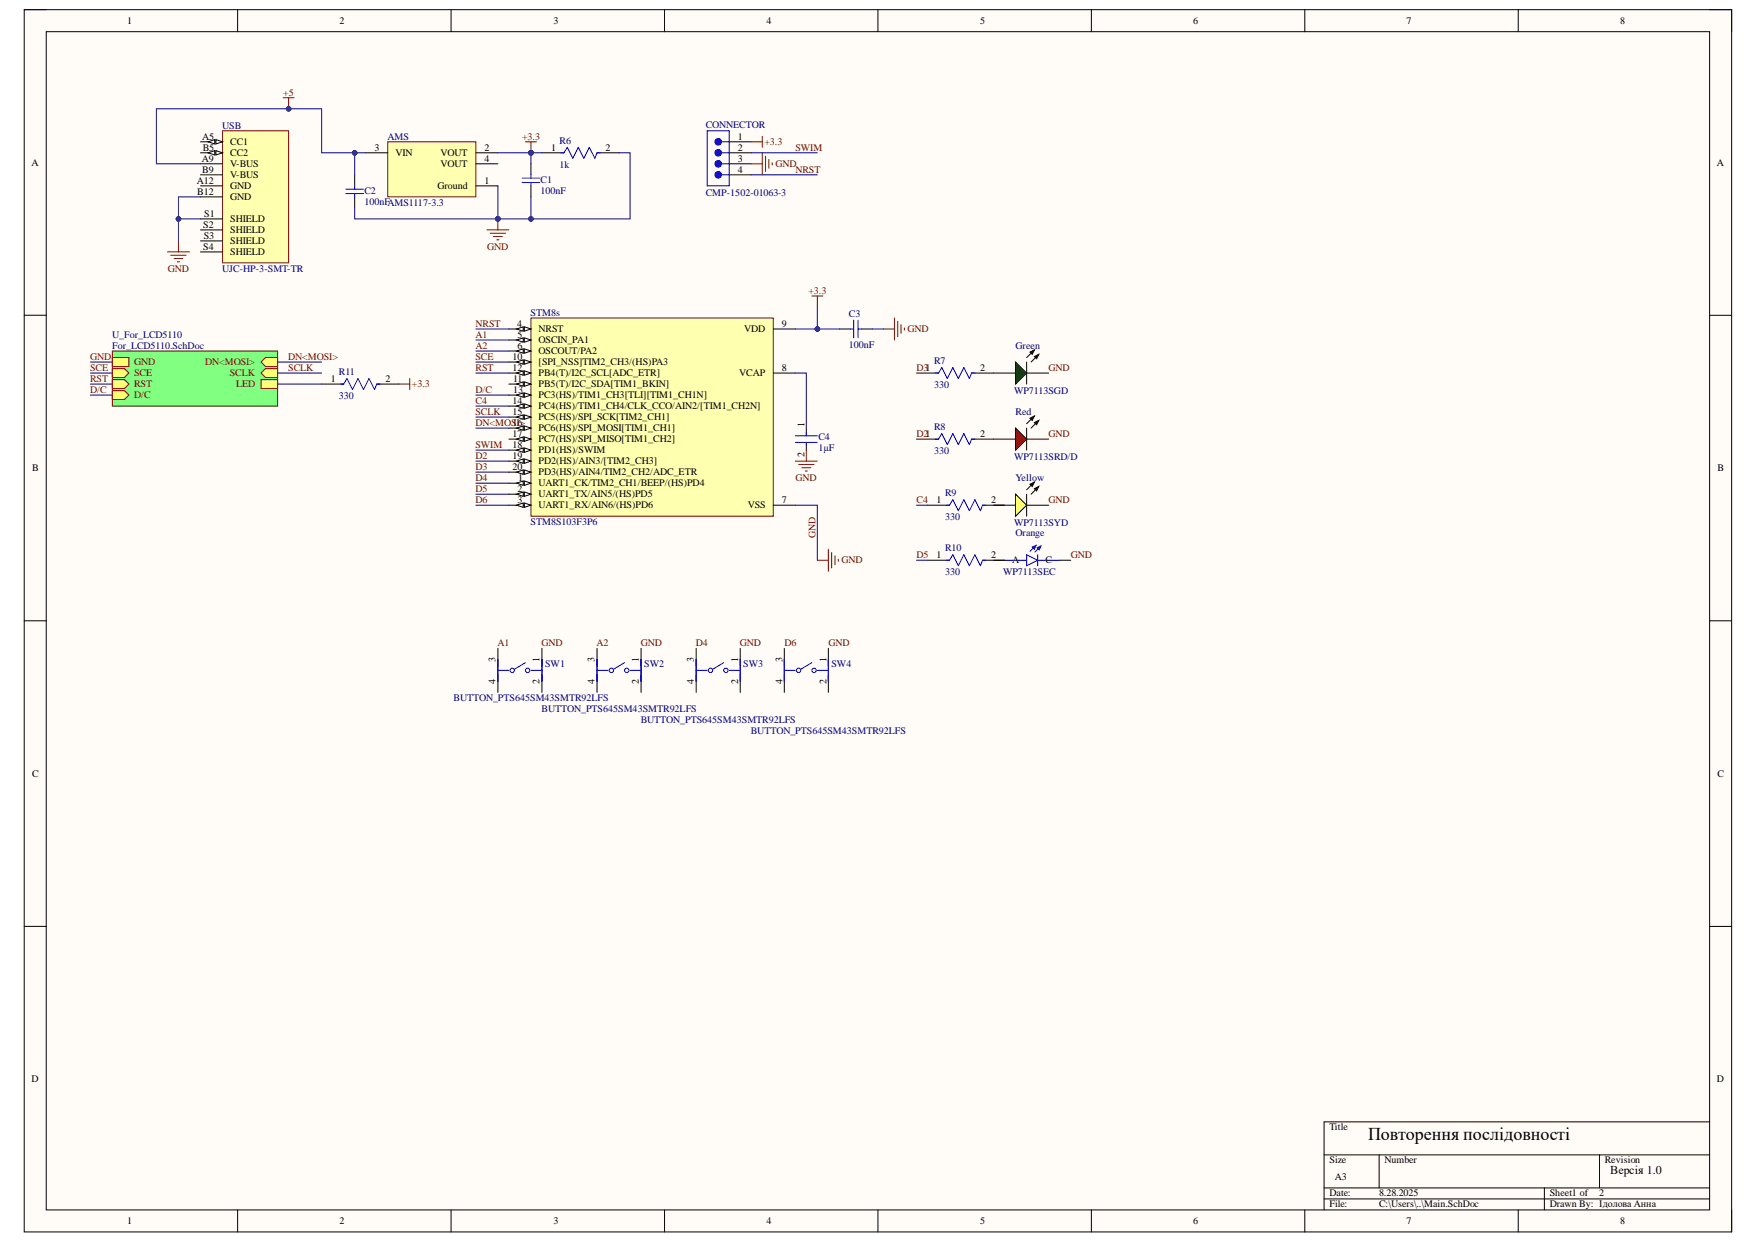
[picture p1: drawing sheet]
<svg xmlns="http://www.w3.org/2000/svg" width="297mm" height="210mm" viewBox="0 0 297 210" stroke-linecap="round" stroke-linejoin="round" font-family="sans-serif">
<defs><g id="words">
<text font-size="3" x="231.3" y="192.6">Повторення послідовності</text>
<text font-size="2" x="272.2" y="198.5">Версія 1.0</text>
<g font-size="1.7">
<text x="21.5" y="4.1">1</text>
<text x="57.4" y="4.1">2</text>
<text x="93.6" y="4.1">3</text>
<text x="129.6" y="4.1">4</text>
<text x="165.7" y="4.1">5</text>
<text x="201.7" y="4.1">6</text>
<text x="237.8" y="4.1">7</text>
<text x="273.9" y="4.1">8</text>
<text x="34.2" y="23.6">A5</text>
<text x="124.7" y="23.6">1</text>
<text x="5.3" y="28">A</text>
<text x="34.1" y="27.3">A9</text>
<text x="34.2" y="29.2">B9</text>
<text x="34.3" y="25.5">B5</text>
<text x="38.9" y="24.5">CC1</text>
<text x="38.9" y="26.4">CC2</text>
<text x="38.9" y="28.3">V-BUS</text>
<text x="63.3" y="25.5">3</text>
<text x="66.9" y="26.4">VIN</text>
<text x="74.5" y="26.4">VOUT</text>
<text x="74.5" y="28.3">VOUT</text>
<text x="81.9" y="25.5">2</text>
<text x="81.9" y="27.3">4</text>
<text x="93.2" y="25.5">1</text>
<text x="102.4" y="25.5">2</text>
<text x="124.7" y="25.5">2</text>
<text x="124.7" y="27.3">3</text>
<text x="124.7" y="29.2">4</text>
<text x="290.3" y="28">A</text>
<text x="33.3" y="31">A12</text>
<text x="33.3" y="32.9">B12</text>
<text x="38.9" y="30.1">V-BUS</text>
<text x="38.9" y="32">GND</text>
<text x="38.9" y="33.8">GND</text>
<text x="74" y="32">Ground</text>
<text x="81.9" y="31">1</text>
<text x="34.4" y="38.5">S2</text>
<text x="34.4" y="40.3">S3</text>
<text x="34.5" y="36.6">S1</text>
<text x="38.9" y="37.6">SHIELD</text>
<text x="38.9" y="39.4">SHIELD</text>
<text x="38.9" y="41.3">SHIELD</text>
<text x="34.4" y="42.2">S4</text>
<text x="38.9" y="43.1">SHIELD</text>
<text x="87.4" y="55.2">4</text>
<text x="87.5" y="57.1">5</text>
<text x="87.5" y="58.9">6</text>
<text x="91.1" y="56.2">NRST</text>
<text x="91.1" y="58">OSCIN_PA1</text>
<text x="91.1" y="59.9">OSCOUT/PA2</text>
<text x="125.8" y="56.2">VDD</text>
<text x="132.2" y="55.2">9</text>
<text x="55.9" y="64.5">1</text>
<text x="65.2" y="64.5">2</text>
<text x="86.7" y="60.8">10</text>
<text x="86.7" y="62.7">12</text>
<text x="86.7" y="64.5">11</text>
<text x="91.1" y="61.7">[SPI_NSS]TIM2_CH3/(HS)PA3</text>
<text x="91.1" y="63.6">PB4(T)/I2C_SCL[ADC_ETR]</text>
<text x="91.1" y="65.5">PB5(T)/I2C_SDA[TIM1_BKIN]</text>
<text x="125" y="63.6">VCAP</text>
<text x="132.2" y="62.7">8</text>
<text x="165.7" y="62.7">2</text>
<text x="86.7" y="68.3">14</text>
<text x="86.7" y="70.1">15</text>
<text x="86.7" y="72">16</text>
<text x="86.7" y="66.4">13</text>
<text x="91.1" y="67.3">PC3(HS)/TIM1_CH3[TLI][TIM1_CH1N]</text>
<text x="91.1" y="69.2">PC4(HS)/TIM1_CH4/CLK_CCO/AIN2/[TIM1_CH2N]</text>
<text x="91.1" y="71">PC5(HS)/SPI_SCK[TIM2_CH1]</text>
<text x="86.7" y="73.8">17</text>
<text x="86.7" y="75.7">18</text>
<text x="86.7" y="77.6">19</text>
<text x="91.1" y="72.9">PC6(HS)/SPI_MOSI[TIM1_CH1]</text>
<text x="91.1" y="74.8">PC7(HS)/SPI_MISO[TIM1_CH2]</text>
<text x="91.1" y="76.6">PD1(HS)/SWIM</text>
<text x="136" y="77.2" transform="rotate(-90 136 77.2)">2</text>
<text x="136" y="72.1" transform="rotate(-90 136 72.1)">1</text>
<text x="165.7" y="73.8">2</text>
<text x="5.4" y="79.7">B</text>
<text x="86.7" y="79.4">20</text>
<text x="87.5" y="83.1">2</text>
<text x="87.6" y="81.3">1</text>
<text x="91.1" y="78.5">PD2(HS)/AIN3/[TIM2_CH3]</text>
<text x="91.1" y="80.3">PD3(HS)/AIN4/TIM2_CH2/ADC_ETR</text>
<text x="91.1" y="82.2">UART1_CK/TIM2_CH1/BEEP/(HS)PD4</text>
<text x="290.3" y="79.7">B</text>
<text x="87.5" y="85">3</text>
<text x="91.1" y="84.1">UART1_TX/AIN5/(HS)PD5</text>
<text x="91.1" y="85.9">UART1_RX/AIN6/(HS)PD6</text>
<text x="126.4" y="85.9">VSS</text>
<text x="132.2" y="85">7</text>
<text x="158.3" y="85">1</text>
<text x="167.6" y="85">2</text>
<text x="158.3" y="94.3">1</text>
<text x="167.6" y="94.3">2</text>
<text x="171.1" y="95.2">A</text>
<text x="176.8" y="95.2">C</text>
<text x="83.8" y="111.8" transform="rotate(-90 83.8 111.8)">3</text>
<text x="91.2" y="111.8" transform="rotate(-90 91.2 111.8)">1</text>
<text x="100.5" y="111.8" transform="rotate(-90 100.5 111.8)">3</text>
<text x="108" y="111.8" transform="rotate(-90 108 111.8)">1</text>
<text x="117.3" y="111.8" transform="rotate(-90 117.3 111.8)">3</text>
<text x="124.8" y="111.8" transform="rotate(-90 124.8 111.8)">1</text>
<text x="132.3" y="111.8" transform="rotate(-90 132.3 111.8)">3</text>
<text x="139.7" y="111.8" transform="rotate(-90 139.7 111.8)">1</text>
<text x="83.8" y="115.5" transform="rotate(-90 83.8 115.5)">4</text>
<text x="91.2" y="115.5" transform="rotate(-90 91.2 115.5)">2</text>
<text x="100.5" y="115.5" transform="rotate(-90 100.5 115.5)">4</text>
<text x="108" y="115.5" transform="rotate(-90 108 115.5)">2</text>
<text x="117.3" y="115.5" transform="rotate(-90 117.3 115.5)">4</text>
<text x="124.8" y="115.5" transform="rotate(-90 124.8 115.5)">2</text>
<text x="132.3" y="115.5" transform="rotate(-90 132.3 115.5)">4</text>
<text x="139.7" y="115.5" transform="rotate(-90 139.7 115.5)">2</text>
<text x="5.4" y="131.3">C</text>
<text x="290.3" y="131.3">C</text>
<text x="5.3" y="182.9">D</text>
<text x="290.3" y="182.9">D</text>
<text x="224.8" y="191">Title</text>
<text x="224.8" y="196.6">Size</text>
<text x="234.1" y="196.6">Number</text>
<text x="271.3" y="196.6">Revision</text>
<text x="224.8" y="202.2">Date:</text>
<text x="225.7" y="199.4">A3</text>
<text x="233.1" y="202.2">8.28.2025</text>
<text x="262" y="202.2">Sheet1 of</text>
<text x="270.4" y="202.2">2</text>
<text x="21.5" y="206.9">1</text>
<text x="57.4" y="206.9">2</text>
<text x="93.6" y="206.9">3</text>
<text x="129.6" y="206.9">4</text>
<text x="165.7" y="206.9">5</text>
<text x="201.7" y="206.9">6</text>
<text x="224.8" y="204.1">File:</text>
<text x="233.1" y="204.1">C:\Users\..\Main.SchDoc</text>
<text x="237.8" y="206.9">7</text>
<text x="262" y="204.1">Drawn By: Ідолова Анна</text>
<text x="273.9" y="206.9">8</text>
</g>
<g font-size="1.7" fill="#800000">
<text x="47.9" y="16.2">+5</text>
<text x="88.3" y="23.6">+3.3</text>
<text x="129.2" y="24.5">+3.3</text>
<text x="131.1" y="28.3">GND</text>
<text x="134.5" y="25.5">SWIM</text>
<text x="134.5" y="29.2">NRST</text>
<text x="28.3" y="45.9">GND</text>
<text x="82.3" y="42.2">GND</text>
<text x="136.7" y="49.6">+3.3</text>
<text x="80.4" y="55.2">NRST</text>
<text x="80.4" y="57.1">A1</text>
<text x="80.4" y="58.9">A2</text>
<text x="153.4" y="56.2">GND</text>
<text x="15.2" y="60.8">GND</text>
<text x="15.2" y="62.7">SCE</text>
<text x="15.2" y="64.5">RST</text>
<text x="22.7" y="61.7">GND</text>
<text x="22.7" y="63.6">SCE</text>
<text x="22.7" y="65.5">RST</text>
<text x="34.7" y="61.7">DN&lt;MOSI&gt;</text>
<text x="38.8" y="63.6">SCLK</text>
<text x="39.9" y="65.5">LED</text>
<text x="48.7" y="60.8">DN&lt;MOSI&gt;</text>
<text x="48.7" y="62.7">SCLK</text>
<text x="69.6" y="65.5">+3.3</text>
<text x="80.4" y="60.8">SCE</text>
<text x="80.4" y="62.7">RST</text>
<text x="154.9" y="62.7">D31</text>
<text x="177.3" y="62.7">GND</text>
<text x="15.2" y="66.4">D/C</text>
<text x="22.7" y="67.3">D/C</text>
<text x="80.4" y="68.3">C4</text>
<text x="80.4" y="66.4">D/C</text>
<text x="80.4" y="72">DN&lt;MOSI&gt;</text>
<text x="80.4" y="70.1">SCLK</text>
<text x="80.4" y="75.7">SWIM</text>
<text x="80.4" y="77.6">D2</text>
<text x="154.9" y="73.8">D21</text>
<text x="177.3" y="73.8">GND</text>
<text x="80.4" y="79.4">D3</text>
<text x="80.4" y="81.3">D4</text>
<text x="80.4" y="83.1">D5</text>
<text x="134.5" y="81.3">GND</text>
<text x="80.4" y="85">D6</text>
<text x="154.9" y="85">C4</text>
<text x="177.3" y="85">GND</text>
<text x="137.9" y="91" transform="rotate(-90 137.9 91)">GND</text>
<text x="142.3" y="95.2">GND</text>
<text x="154.9" y="94.3">D5</text>
<text x="181" y="94.3">GND</text>
<text x="84.1" y="109.2">A1</text>
<text x="91.6" y="109.2">GND</text>
<text x="100.9" y="109.2">A2</text>
<text x="108.3" y="109.2">GND</text>
<text x="117.6" y="109.2">D4</text>
<text x="125.1" y="109.2">GND</text>
<text x="132.6" y="109.2">D6</text>
<text x="140.1" y="109.2">GND</text>
</g>
<g font-size="1.7" fill="#000080">
<text x="37.6" y="21.7">USB</text>
<text x="65.5" y="23.6">AMS</text>
<text x="119.3" y="21.6">CONNECTOR</text>
<text x="94.6" y="28.4">1k</text>
<text x="94.6" y="24.4">R6</text>
<text x="61.6" y="34.6">100nFAMS1117-3.3</text>
<text x="61.6" y="32.7">C2</text>
<text x="91.4" y="32.7">100nF</text>
<text x="91.4" y="30.9">C1</text>
<text x="119.3" y="33.1">CMP-1502-01063-3</text>
<text x="37.6" y="45.9">UJC-HP-3-SMT-TR</text>
<text x="89.7" y="53.4">STM8s</text>
<text x="143.5" y="53.5">C3</text>
<text x="19" y="57.1">U_For_LCD5110</text>
<text x="19" y="58.9">For_LCD5110.SchDoc</text>
<text x="143.5" y="58.8">100nF</text>
<text x="171.7" y="58.9">Green</text>
<text x="57.3" y="63.4">R11</text>
<text x="157.9" y="65.6">330</text>
<text x="157.9" y="61.6">R7</text>
<text x="57.3" y="67.5">330</text>
<text x="171.4" y="66.6">WP7113SGD</text>
<text x="171.7" y="70.1">Red</text>
<text x="138.4" y="76.3">1µF</text>
<text x="138.4" y="74.4">C4</text>
<text x="157.9" y="76.8">330</text>
<text x="157.9" y="72.7">R8</text>
<text x="171.4" y="77.7">WP7113SRD/D</text>
<text x="159.8" y="83.9">R9</text>
<text x="171.7" y="81.3">Yellow</text>
<text x="89.7" y="88.7">STM8S103F3P6</text>
<text x="159.8" y="88">330</text>
<text x="171.4" y="88.9">WP7113SYD</text>
<text x="159.8" y="93.2">R10</text>
<text x="171.7" y="90.6">Orange</text>
<text x="159.8" y="97.3">330</text>
<text x="169.6" y="97.3">WP7113SEC</text>
<text x="92.2" y="112.7">SW1</text>
<text x="108.9" y="112.7">SW2</text>
<text x="125.7" y="112.7">SW3</text>
<text x="140.6" y="112.7">SW4</text>
<text x="76.7" y="118.5">BUTTON_PTS645SM43SMTR92LFS</text>
<text x="91.6" y="120.3">BUTTON_PTS645SM43SMTR92LFS</text>
<text x="108.3" y="122.2">BUTTON_PTS645SM43SMTR92LFS</text>
<text x="126.9" y="124.1">BUTTON_PTS645SM43SMTR92LFS</text>
</g>
</g></defs>
<path d="M4.1 1.6h288.7v206.6h-288.7z" fill-rule="evenodd" fill="#fffcf8"/>
<path d="M4.1 1.6h288.7v206.6h-288.7z" fill="none" stroke="#000" stroke-width=".17"/>
<path d="M7.8 5.4h281.2v199.1h-281.2z" fill-rule="evenodd" fill="#fffcf8"/>
<g fill="none" stroke="#000" stroke-width=".17">
<path d="M4.1 1.6h3.7M7.8 5.4h281.2v199.1h-281.2zM40.2 1.6v3.8M76.3 1.6v3.8M112.3 1.6v3.8M148.4 1.6v3.8M184.5 1.6v3.8M220.6 1.6v3.8M256.7 1.6v3.8M289 1.6h3.8v3.8M4.1 53.3h3.7M289 53.3h3.8"/>
<path d="M4.1 104.9h3.7M289 104.9h3.8M4.1 156.6h3.7M289 156.6h3.8M223.8 195.2h65.2M233.2 195.2v5.6M270.4 195.2v5.6M289 189.6h-65.2v14.9M40.2 204.5v3.7M76.3 204.5v3.7M112.3 204.5v3.7M148.4 204.5v3.7"/>
<path d="M184.5 204.5v3.7M220.6 204.5v3.7M223.8 200.8h65.2M223.8 202.6h65.2M256.7 204.5v3.7M261.1 200.8v3.7M292.8 204.5v3.7"/>
</g>
<path d="M89.8 53.7h40.9v33.5h-40.9z" fill-rule="evenodd" fill="#ffffb0"/>
<path d="M89.8 53.7h40.9v33.5h-40.9z" fill="none" stroke="#800000" stroke-width=".17"/>
<path d="M86 55.6h3.8" fill="none" stroke="#000" stroke-width=".17"/>
<path d="M88.6 55.2l1.2 .4-1.2 .4z" fill="#f8fcff"/>
<path d="M88.6 55.2l1.2 .4-1.2 .4z" fill="none" stroke="#000" stroke-width=".17"/>
<path d="M87.3 55.6l1.2-.4v.8z" fill="#f8fcff"/>
<path d="M86 57.5h3.8M87.3 55.6l1.2-.4v.8z" fill="none" stroke="#000" stroke-width=".17"/>
<path d="M88.6 57.1l1.2 .4-1.2 .3z" fill="#f8fcff"/>
<path d="M88.6 57.1l1.2 .4-1.2 .3z" fill="none" stroke="#000" stroke-width=".17"/>
<path d="M87.3 57.5l1.2-.4v.7z" fill="#f8fcff"/>
<path d="M86 59.3h3.8M87.3 57.5l1.2-.4v.7z" fill="none" stroke="#000" stroke-width=".17"/>
<path d="M88.6 59l1.2 .3-1.2 .4z" fill="#f8fcff"/>
<path d="M88.6 59l1.2 .3-1.2 .4z" fill="none" stroke="#000" stroke-width=".17"/>
<path d="M87.3 59.3l1.2-.3v.7z" fill="#f8fcff"/>
<path d="M87.3 59.3l1.2-.3v.7zM86 61.2h3.8" fill="none" stroke="#000" stroke-width=".17"/>
<path d="M88.6 60.8l1.2 .4-1.2 .4z" fill="#f8fcff"/>
<path d="M88.6 60.8l1.2 .4-1.2 .4z" fill="none" stroke="#000" stroke-width=".17"/>
<path d="M87.3 61.2l1.2-.4v.8z" fill="#f8fcff"/>
<path d="M86 63h3.8M87.3 61.2l1.2-.4v.8z" fill="none" stroke="#000" stroke-width=".17"/>
<path d="M88.6 62.7l1.2 .3-1.2 .4z" fill="#f8fcff"/>
<path d="M88.6 62.7l1.2 .3-1.2 .4z" fill="none" stroke="#000" stroke-width=".17"/>
<path d="M87.3 63l1.2-.3v.7z" fill="#f8fcff"/>
<path d="M86 64.9h3.8M87.3 63l1.2-.3v.7z" fill="none" stroke="#000" stroke-width=".17"/>
<path d="M88.6 64.5l1.2 .4-1.2 .4z" fill="#f8fcff"/>
<path d="M88.6 64.5l1.2 .4-1.2 .4z" fill="none" stroke="#000" stroke-width=".17"/>
<path d="M87.3 64.9l1.2-.4v.8z" fill="#f8fcff"/>
<path d="M86 66.8h3.8M87.3 64.9l1.2-.4v.8z" fill="none" stroke="#000" stroke-width=".17"/>
<path d="M88.6 66.4l1.2 .4-1.2 .3z" fill="#f8fcff"/>
<path d="M88.6 66.4l1.2 .4-1.2 .3z" fill="none" stroke="#000" stroke-width=".17"/>
<path d="M87.3 66.8l1.2-.4v.7z" fill="#f8fcff"/>
<path d="M86 68.6h3.8M87.3 66.8l1.2-.4v.7z" fill="none" stroke="#000" stroke-width=".17"/>
<path d="M88.6 68.3l1.2 .3-1.2 .4z" fill="#f8fcff"/>
<path d="M88.6 68.3l1.2 .3-1.2 .4z" fill="none" stroke="#000" stroke-width=".17"/>
<path d="M87.3 68.6l1.2-.3v.7z" fill="#f8fcff"/>
<path d="M86 70.5h3.8M87.3 68.6l1.2-.3v.7z" fill="none" stroke="#000" stroke-width=".17"/>
<path d="M88.6 70.1l1.2 .4-1.2 .4z" fill="#f8fcff"/>
<path d="M88.6 70.1l1.2 .4-1.2 .4z" fill="none" stroke="#000" stroke-width=".17"/>
<path d="M87.3 70.5l1.2-.4v.8z" fill="#f8fcff"/>
<path d="M86 72.4h3.8M87.3 70.5l1.2-.4v.8z" fill="none" stroke="#000" stroke-width=".17"/>
<path d="M88.6 72l1.2 .4-1.2 .3z" fill="#f8fcff"/>
<path d="M88.6 72l1.2 .4-1.2 .3z" fill="none" stroke="#000" stroke-width=".17"/>
<path d="M87.3 72.4l1.2-.4v.7z" fill="#f8fcff"/>
<path d="M86 74.2h3.8M87.3 72.4l1.2-.4v.7z" fill="none" stroke="#000" stroke-width=".17"/>
<path d="M88.6 73.8l1.2 .4-1.2 .4z" fill="#f8fcff"/>
<path d="M88.6 73.8l1.2 .4-1.2 .4z" fill="none" stroke="#000" stroke-width=".17"/>
<path d="M87.3 74.2l1.2-.4v.8z" fill="#f8fcff"/>
<path d="M86 76.1h3.8M87.3 74.2l1.2-.4v.8z" fill="none" stroke="#000" stroke-width=".17"/>
<path d="M88.6 75.7l1.2 .4-1.2 .3z" fill="#f8fcff"/>
<path d="M88.6 75.7l1.2 .4-1.2 .3z" fill="none" stroke="#000" stroke-width=".17"/>
<path d="M87.3 76.1l1.2-.4v.7z" fill="#f8fcff"/>
<path d="M86 77.9h3.8M87.3 76.1l1.2-.4v.7z" fill="none" stroke="#000" stroke-width=".17"/>
<path d="M88.6 77.6l1.2 .3-1.2 .4z" fill="#f8fcff"/>
<path d="M88.6 77.6l1.2 .3-1.2 .4z" fill="none" stroke="#000" stroke-width=".17"/>
<path d="M87.3 77.9l1.2-.3v.7z" fill="#f8fcff"/>
<path d="M86 79.8h3.8M87.3 77.9l1.2-.3v.7z" fill="none" stroke="#000" stroke-width=".17"/>
<path d="M88.6 79.4l1.2 .4-1.2 .4z" fill="#f8fcff"/>
<path d="M88.6 79.4l1.2 .4-1.2 .4z" fill="none" stroke="#000" stroke-width=".17"/>
<path d="M87.3 79.8l1.2-.4v.8z" fill="#f8fcff"/>
<path d="M87.3 79.8l1.2-.4v.8zM86 81.7h3.8" fill="none" stroke="#000" stroke-width=".17"/>
<path d="M88.6 81.3l1.2 .4-1.2 .3z" fill="#f8fcff"/>
<path d="M88.6 81.3l1.2 .4-1.2 .3z" fill="none" stroke="#000" stroke-width=".17"/>
<path d="M87.3 81.7l1.2-.4v.7z" fill="#f8fcff"/>
<path d="M86 83.5h3.8M87.3 81.7l1.2-.4v.7z" fill="none" stroke="#000" stroke-width=".17"/>
<path d="M88.6 83.1l1.2 .4-1.2 .4z" fill="#f8fcff"/>
<path d="M88.6 83.1l1.2 .4-1.2 .4z" fill="none" stroke="#000" stroke-width=".17"/>
<path d="M87.3 83.5l1.2-.4v.8z" fill="#f8fcff"/>
<path d="M86 85.4h3.8M87.3 83.5l1.2-.4v.8z" fill="none" stroke="#000" stroke-width=".17"/>
<path d="M88.6 85l1.2 .4-1.2 .3z" fill="#f8fcff"/>
<path d="M88.6 85l1.2 .4-1.2 .3z" fill="none" stroke="#000" stroke-width=".17"/>
<path d="M87.3 85.4l1.2-.4v.7z" fill="#f8fcff"/>
<path d="M130.7 55.6h3.8M130.7 63h3.8M87.3 85.4l1.2-.4v.7zM130.7 85.4h3.8M84.2 109.6v7.4M91.6 109.6v7.4M100.9 109.6v7.4M108.4 109.6v7.4M117.7 109.6v7.4M125.1 109.6v7.4M132.6 109.6v7.4M140 109.6v7.4" fill="none" stroke="#000" stroke-width=".17"/>
<g fill="none" stroke="#00f" stroke-width=".17">
<path d="M84.2 113.3h1.8M84.2 111.4v3.8M88.8 112l-1.8 1.1M89.8 113.3h1.8M91.6 111.4v3.8M100.9 113.3h1.9M100.9 111.4v3.8M105.6 112l-1.9 1.1M106.5 113.3h1.9M108.4 111.4v3.8M117.7 113.3h1.9M117.7 111.4v3.8"/>
<path d="M122.3 112l-1.8 1.1M123.3 113.3h1.8M125.1 111.4v3.8M132.6 113.3h1.9M132.6 111.4v3.8M137.2 112l-1.8 1.1M138.2 113.3h1.8M140 111.4v3.8"/>
<circle cx="86.6" cy="113.3" r=".37"/>
<circle cx="89.2" cy="113.3" r=".37"/>
<circle cx="103.4" cy="113.3" r=".37"/>
<circle cx="106" cy="113.3" r=".37"/>
<circle cx="120.1" cy="113.3" r=".37"/>
<circle cx="122.7" cy="113.3" r=".37"/>
<circle cx="135" cy="113.3" r=".37"/>
<circle cx="137.6" cy="113.3" r=".37"/>
</g>
<path d="M37.6 22.1h11.2v22.3h-11.2z" fill-rule="evenodd" fill="#ffffb0"/>
<path d="M37.6 22.1h11.2v22.3h-11.2z" fill="none" stroke="#800000" stroke-width=".17"/>
<path d="M33.9 24h3.7" fill="none" stroke="#000" stroke-width=".17"/>
<path d="M36.5 23.6l1.1 .4-1.1 .3z" fill="#f8fcff"/>
<path d="M36.5 23.6l1.1 .4-1.1 .3z" fill="none" stroke="#000" stroke-width=".17"/>
<path d="M35.2 24l1.1-.4v.7z" fill="#f8fcff"/>
<path d="M33.9 25.8h3.7M35.2 24l1.1-.4v.7z" fill="none" stroke="#000" stroke-width=".17"/>
<path d="M36.5 25.5l1.1 .3-1.1 .4z" fill="#f8fcff"/>
<path d="M36.5 25.5l1.1 .3-1.1 .4z" fill="none" stroke="#000" stroke-width=".17"/>
<path d="M35.2 25.8l1.1-.3v.7z" fill="#f8fcff"/>
<path d="M33.9 27.7h3.7M33.9 29.5h3.7M33.9 31.4h3.7M33.9 33.3h3.7M33.9 37h3.7M33.9 38.9h3.7M35.2 25.8l1.1-.3v.7zM123.3 25.8h3.7M123.3 24h3.7M33.9 40.7h3.7M33.9 42.6h3.7" fill="none" stroke="#000" stroke-width=".17"/>
<path d="M122 25.8h1.3" fill="none" stroke="#00f" stroke-width=".17"/>
<circle cx="121.4" cy="25.8" r=".56" fill="#00f"/>
<g fill="none" stroke="#00f" stroke-width=".17">
<path d="M122 24h1.3M122 27.7h1.3"/>
<circle cx="121.4" cy="25.8" r=".56"/>
</g>
<path d="M123.3 27.7h3.7" fill="none" stroke="#000" stroke-width=".17"/>
<circle cx="121.4" cy="27.7" r=".56" fill="#00f"/>
<g fill="none" stroke="#00f" stroke-width=".17">
<path d="M122 29.5h1.3"/>
<circle cx="121.4" cy="27.7" r=".56"/>
</g>
<path d="M123.3 29.5h3.7" fill="none" stroke="#000" stroke-width=".17"/>
<circle cx="121.4" cy="29.5" r=".56" fill="#00f"/>
<g fill="none" stroke="#00f" stroke-width=".17">
<path d="M119.6 22.1h3.7v9.3h-3.7z"/>
<circle cx="121.4" cy="29.5" r=".56"/>
</g>
<circle cx="121.4" cy="24" r=".56" fill="#00f"/>
<circle cx="121.4" cy="24" r=".56" fill="none" stroke="#00f" stroke-width=".17"/>
<path d="M65.6 24h14.9v9.3h-14.9z" fill-rule="evenodd" fill="#ffffb0"/>
<path d="M47.9 16.5h1.8M48.8 16.5v1.9M65.6 24h14.9v9.3h-14.9zM28.3 42.6h3.7M28.9 43.1h2.6M29.4 43.7h1.5M30 44.3h.4M30.2 40.7v1.9" fill="none" stroke="#800000" stroke-width=".17"/>
<path d="M61.8 25.8h3.8M80.5 25.8h3.7M80.5 27.7h3.7M80.5 31.4h3.7" fill="none" stroke="#000" stroke-width=".17"/>
<circle cx="48.8" cy="18.4" r=".37" fill="#000080"/>
<circle cx="48.8" cy="18.4" r=".37" fill="none" stroke="#000080" stroke-width=".17"/>
<path d="M88.8 24h1.9M89.8 24v1.8" fill="none" stroke="#800000" stroke-width=".17"/>
<circle cx="89.8" cy="25.8" r=".37" fill="#000080"/>
<circle cx="89.8" cy="25.8" r=".37" fill="none" stroke="#000080" stroke-width=".17"/>
<path d="M82.3 38.9h3.7M82.9 39.4h2.6M83.4 40h1.5M84.2 37v1.9M84 40.5h.4" fill="none" stroke="#800000" stroke-width=".17"/>
<circle cx="84.2" cy="37" r=".37" fill="#000080"/>
<circle cx="84.2" cy="37" r=".37" fill="none" stroke="#000080" stroke-width=".17"/>
<path d="M60 29.5v1.9M60 33.3v1.8M89.8 27.7v1.8M89.8 31.4v1.9M91.6 25.8h3.7M100.9 25.8h3.8M168 63h3.7M173.6 63h3.7" fill="none" stroke="#000" stroke-width=".17"/>
<path d="M58.5 32h3M58.5 32.7h3M60 31.4v.6M60 32.7v.6M88.3 30.1h3M88.3 30.9h3M89.8 29.5v.6M89.8 30.9v.5M94.8 25.8h.5l.6-.9 .9 1.9 1-1.9 .9 1.9 .9-1.9 1 1.9 .3-1h.6" fill="none" stroke="#00f" stroke-width=".17"/>
<path d="M127 24h1.9M127 27.7h1.9M128.9 23v1.9M128.9 25.8v3.7M129.4 26.4v2.6M130 26.9v1.5M130.5 27.5v.4M138.2 94.7h1.8M140 92.8v3.7M140.6 93.4v2.6M141.2 93.9v1.5M141.7 94.5v.4" fill="none" stroke="#800000" stroke-width=".17"/>
<path d="M171.7 61.2l1.9 1.8-1.9 1.9z" fill="#00bf00"/>
<path d="M174.1 59.5l.8-.4-.4 .8zM174.9 59.1l-1.3 1.3M175.6 59.9l-1.3 1.3M168 74.2h3.7M171.7 61.2l1.9 1.8-1.9 1.9zM173.6 61.2v3.7M173.6 74.2h3.7M174.9 60.3l.7-.4-.4 .7z" fill="none" stroke="#000" stroke-width=".17"/>
<path d="M174.1 59.5l.8-.4-.4 .8zM174.9 60.3l.7-.4-.4 .7z" fill="#000"/>
<path d="M171.7 72.4l1.9 1.8-1.9 1.9z" fill="#f00"/>
<path d="M171.7 72.4l1.9 1.8-1.9 1.9zM173.6 72.4v3.7M174.1 70.7l.8-.4-.4 .8zM174.9 71.4l.7-.3-.4 .7zM174.9 70.3l-1.3 1.3M175.6 71.1l-1.3 1.3M168 85.4h3.7M173.6 85.4h3.7" fill="none" stroke="#000" stroke-width=".17"/>
<path d="M174.1 70.7l.8-.4-.4 .8zM174.9 71.4l.7-.3-.4 .7z" fill="#000"/>
<path d="M171.7 83.5l1.9 1.9-1.9 1.8z" fill="#ff0"/>
<path d="M171.7 83.5l1.9 1.9-1.9 1.8zM173.6 83.5v3.7M174.1 81.8l.8-.3-.4 .7zM174.9 82.6l.7-.4-.4 .8zM174.9 81.5l-1.3 1.3M175.6 82.2l-1.3 1.3" fill="none" stroke="#000" stroke-width=".17"/>
<path d="M174.1 81.8l.8-.3-.4 .7zM174.9 82.6l.7-.4-.4 .8z" fill="#000"/>
<path d="M169.8 94.7h3.8M173.6 93.8l1.8 .9-1.8 .9zM175.1 92.2l-1 1M175.4 93.8v1.8M175.4 94.7h3.8M176 92.3l-1 1" fill="none" stroke="#00f" stroke-width=".17"/>
<path d="M174.5 92.5l.6-.3-.2 .6z" fill="#00f"/>
<path d="M174.5 92.5l.6-.3-.2 .6z" fill="none" stroke="#00f" stroke-width=".17"/>
<path d="M175.3 92.5l.7-.2-.3 .6z" fill="#00f"/>
<g fill="none" stroke="#00f" stroke-width=".17">
<path d="M143.8 55.6h.5M144.3 54.1v3M145.1 54.1v3M145.1 55.6h.5M57.5 64.9h.6l.6-.9 .9 1.8 .9-1.8 1 1.8 .9-1.8 .9 1.8 .4-.9h.5M134.5 73.7h3.7M134.5 74.8h3.7M136.3 73.1v.6M136.3 75v.1M158.1 74.2h.6l.5-.9 1 1.8 .9-1.8 .9 1.8 .9-1.8 1 1.8 .4-.9h.5M158.1 63h.6l.5-.9 1 1.9 .9-1.9 .9 1.9 .9-1.9 1 1.9 .4-1h.5M160 85.4h.5l.6-1 .9 1.9 .9-1.9 1 1.9 .9-1.9 .9 1.9 .4-.9h.6"/>
<path d="M160 94.7h.5l.6-.9 .9 1.8 .9-1.8 1 1.8 .9-1.8 .9 1.8 .4-.9h.6M175.3 92.5l.7-.2-.3 .6z"/>
</g>
<g fill="none" stroke="#000" stroke-width=".17">
<path d="M141.9 55.6h1.9M145.6 55.6h1.9M54.4 64.9h3.7M63.7 64.9h3.7M136.3 72.4v1.3M136.3 75v1.1M154.9 74.2h3.8M154.9 63h3.8M164.3 74.2h3.7M164.3 63h3.7M156.8 94.7h3.7M156.8 85.4h3.7"/>
<path d="M166.1 94.7h3.7M166.1 85.4h3.7M179.2 94.7h1.8"/>
</g>
<path d="M149.4 55.6h1.8M151.2 53.7v3.8M151.8 54.3v2.6M152.3 54.9v1.4M152.9 55.4v.4M67.4 64.9h1.9M69.3 64v1.8M134.5 77.9h3.7M135 78.5h2.6M135.6 79.1h1.5M136.1 79.6h.4M136.3 76.1v1.8" fill="none" stroke="#800000" stroke-width=".17"/>
<path d="M33.9 33.3h-3.7v7.4" fill="none" stroke="#000080" stroke-width=".17"/>
<circle cx="30.2" cy="37" r=".37" fill="#000080"/>
<g fill="none" stroke="#000080" stroke-width=".17">
<path d="M30.2 37h3.7"/>
<circle cx="30.2" cy="37" r=".37"/>
</g>
<circle cx="30.2" cy="37" r=".37" fill="#000080"/>
<g fill="none" stroke="#000080" stroke-width=".17">
<path d="M61.8 25.8h-7.4v-7.4h-28v9.3h7.5"/>
<circle cx="30.2" cy="37" r=".37"/>
</g>
<circle cx="48.8" cy="18.4" r=".37" fill="#000080"/>
<circle cx="48.8" cy="18.4" r=".37" fill="none" stroke="#000080" stroke-width=".17"/>
<circle cx="60" cy="25.8" r=".37" fill="#000080"/>
<g fill="none" stroke="#000080" stroke-width=".17">
<path d="M104.7 25.8h1.8v11.2h-16.7"/>
<circle cx="60" cy="25.8" r=".37"/>
</g>
<circle cx="89.8" cy="37" r=".37" fill="#000080"/>
<g fill="none" stroke="#000080" stroke-width=".17">
<path d="M89.8 25.8h1.8"/>
<circle cx="89.8" cy="37" r=".37"/>
</g>
<circle cx="89.8" cy="25.8" r=".37" fill="#000080"/>
<g fill="none" stroke="#000080" stroke-width=".17">
<path d="M89.8 33.3v3.7h-5.6"/>
<circle cx="89.8" cy="25.8" r=".37"/>
</g>
<circle cx="89.8" cy="37" r=".37" fill="#000080"/>
<circle cx="89.8" cy="37" r=".37" fill="none" stroke="#000080" stroke-width=".17"/>
<circle cx="84.2" cy="37" r=".37" fill="#000080"/>
<g fill="none" stroke="#000080" stroke-width=".17">
<path d="M84.2 25.8h5.6"/>
<circle cx="84.2" cy="37" r=".37"/>
</g>
<circle cx="89.8" cy="25.8" r=".37" fill="#000080"/>
<g fill="none" stroke="#000080" stroke-width=".17">
<path d="M89.8 25.8v1.9"/>
<circle cx="89.8" cy="25.8" r=".37"/>
</g>
<circle cx="89.8" cy="25.8" r=".37" fill="#000080"/>
<g fill="none" stroke="#000080" stroke-width=".17">
<path d="M60 25.8v3.7"/>
<circle cx="89.8" cy="25.8" r=".37"/>
</g>
<circle cx="60" cy="25.8" r=".37" fill="#000080"/>
<g fill="none" stroke="#000080" stroke-width=".17">
<path d="M84.2 31.4v5.6h-24.2v-1.9"/>
<circle cx="60" cy="25.8" r=".37"/>
</g>
<circle cx="84.2" cy="37" r=".37" fill="#000080"/>
<g fill="none" stroke="#000080" stroke-width=".17">
<path d="M127 25.8h11.2M127 29.5h11.2M80.5 55.6h5.5M80.5 57.5h5.5M80.5 59.3h5.5M15.3 61.2h3.7M15.3 63h3.7M15.3 66.8h3.7M15.3 64.9h3.7M80.5 76.1h5.5M80.5 61.2h5.5M80.5 63h5.5"/>
<path d="M80.5 66.8h5.5M80.5 68.6h5.5M80.5 70.5h5.5M80.5 72.4h5.5M80.5 77.9h5.5M80.5 79.8h5.5M80.5 81.7h5.5M80.5 83.5h5.5M80.5 85.4h5.5M134.5 85.4h3.7v9.3M154.9 85.4h1.9M154.9 94.7h1.9"/>
<circle cx="84.2" cy="37" r=".37"/>
</g>
<path d="M19 59.3h27.9v9.3h-27.9z" fill-rule="evenodd" fill="#80ff80"/>
<path d="M19 59.3h27.9v9.3h-27.9z" fill="none" stroke="#800000" stroke-width=".17"/>
<path d="M19 60.4h2.8v1.5h-2.8z" fill-rule="evenodd" fill="#ffff80"/>
<path d="M19 60.4h2.8v1.5h-2.8z" fill="none" stroke="#800000" stroke-width=".17"/>
<path d="M19 62.3h2l.8 .7-.8 .8h-2z" fill-rule="evenodd" fill="#ffff80"/>
<path d="M19 62.3h2l.8 .7-.8 .8h-2z" fill="none" stroke="#800000" stroke-width=".17"/>
<path d="M19 64.2h2l.8 .7-.8 .8h-2z" fill-rule="evenodd" fill="#ffff80"/>
<path d="M19 64.2h2l.8 .7-.8 .8h-2z" fill="none" stroke="#800000" stroke-width=".17"/>
<path d="M19 66h2l.8 .8-.8 .7h-2z" fill-rule="evenodd" fill="#ffff80"/>
<path d="M19 66h2l.8 .8-.8 .7h-2z" fill="none" stroke="#800000" stroke-width=".17"/>
<path d="M44.1 61.2l.8-.8h2v1.5h-2z" fill-rule="evenodd" fill="#ffff80"/>
<path d="M44.1 61.2l.8-.8h2v1.5h-2z" fill="none" stroke="#800000" stroke-width=".17"/>
<path d="M44.1 63l.8-.7h2v1.5h-2z" fill-rule="evenodd" fill="#ffff80"/>
<path d="M44.1 63l.8-.7h2v1.5h-2z" fill="none" stroke="#800000" stroke-width=".17"/>
<path d="M44.1 64.2h2.8v1.5h-2.8z" fill-rule="evenodd" fill="#ffff80"/>
<path d="M44.1 64.2h2.8v1.5h-2.8z" fill="none" stroke="#800000" stroke-width=".17"/>
<path d="M134.5 55.6h7.4M46.9 64.9h7.5M46.9 63h7.5M46.9 61.2h7.5" fill="none" stroke="#000080" stroke-width=".17"/>
<circle cx="138.2" cy="55.6" r=".37" fill="#000080"/>
<g fill="none" stroke="#000080" stroke-width=".17">
<path d="M138.2 51.9v3.7M147.5 55.6h1.9M134.5 63h1.8v9.4"/>
<circle cx="138.2" cy="55.6" r=".37"/>
</g>
<circle cx="138.2" cy="55.6" r=".37" fill="#000080"/>
<circle cx="138.2" cy="55.6" r=".37" fill="none" stroke="#000080" stroke-width=".17"/>
<path d="M137.2 50h1.9M138.2 50v1.9" fill="none" stroke="#800000" stroke-width=".17"/>
<use href="#words"/>
</svg>
